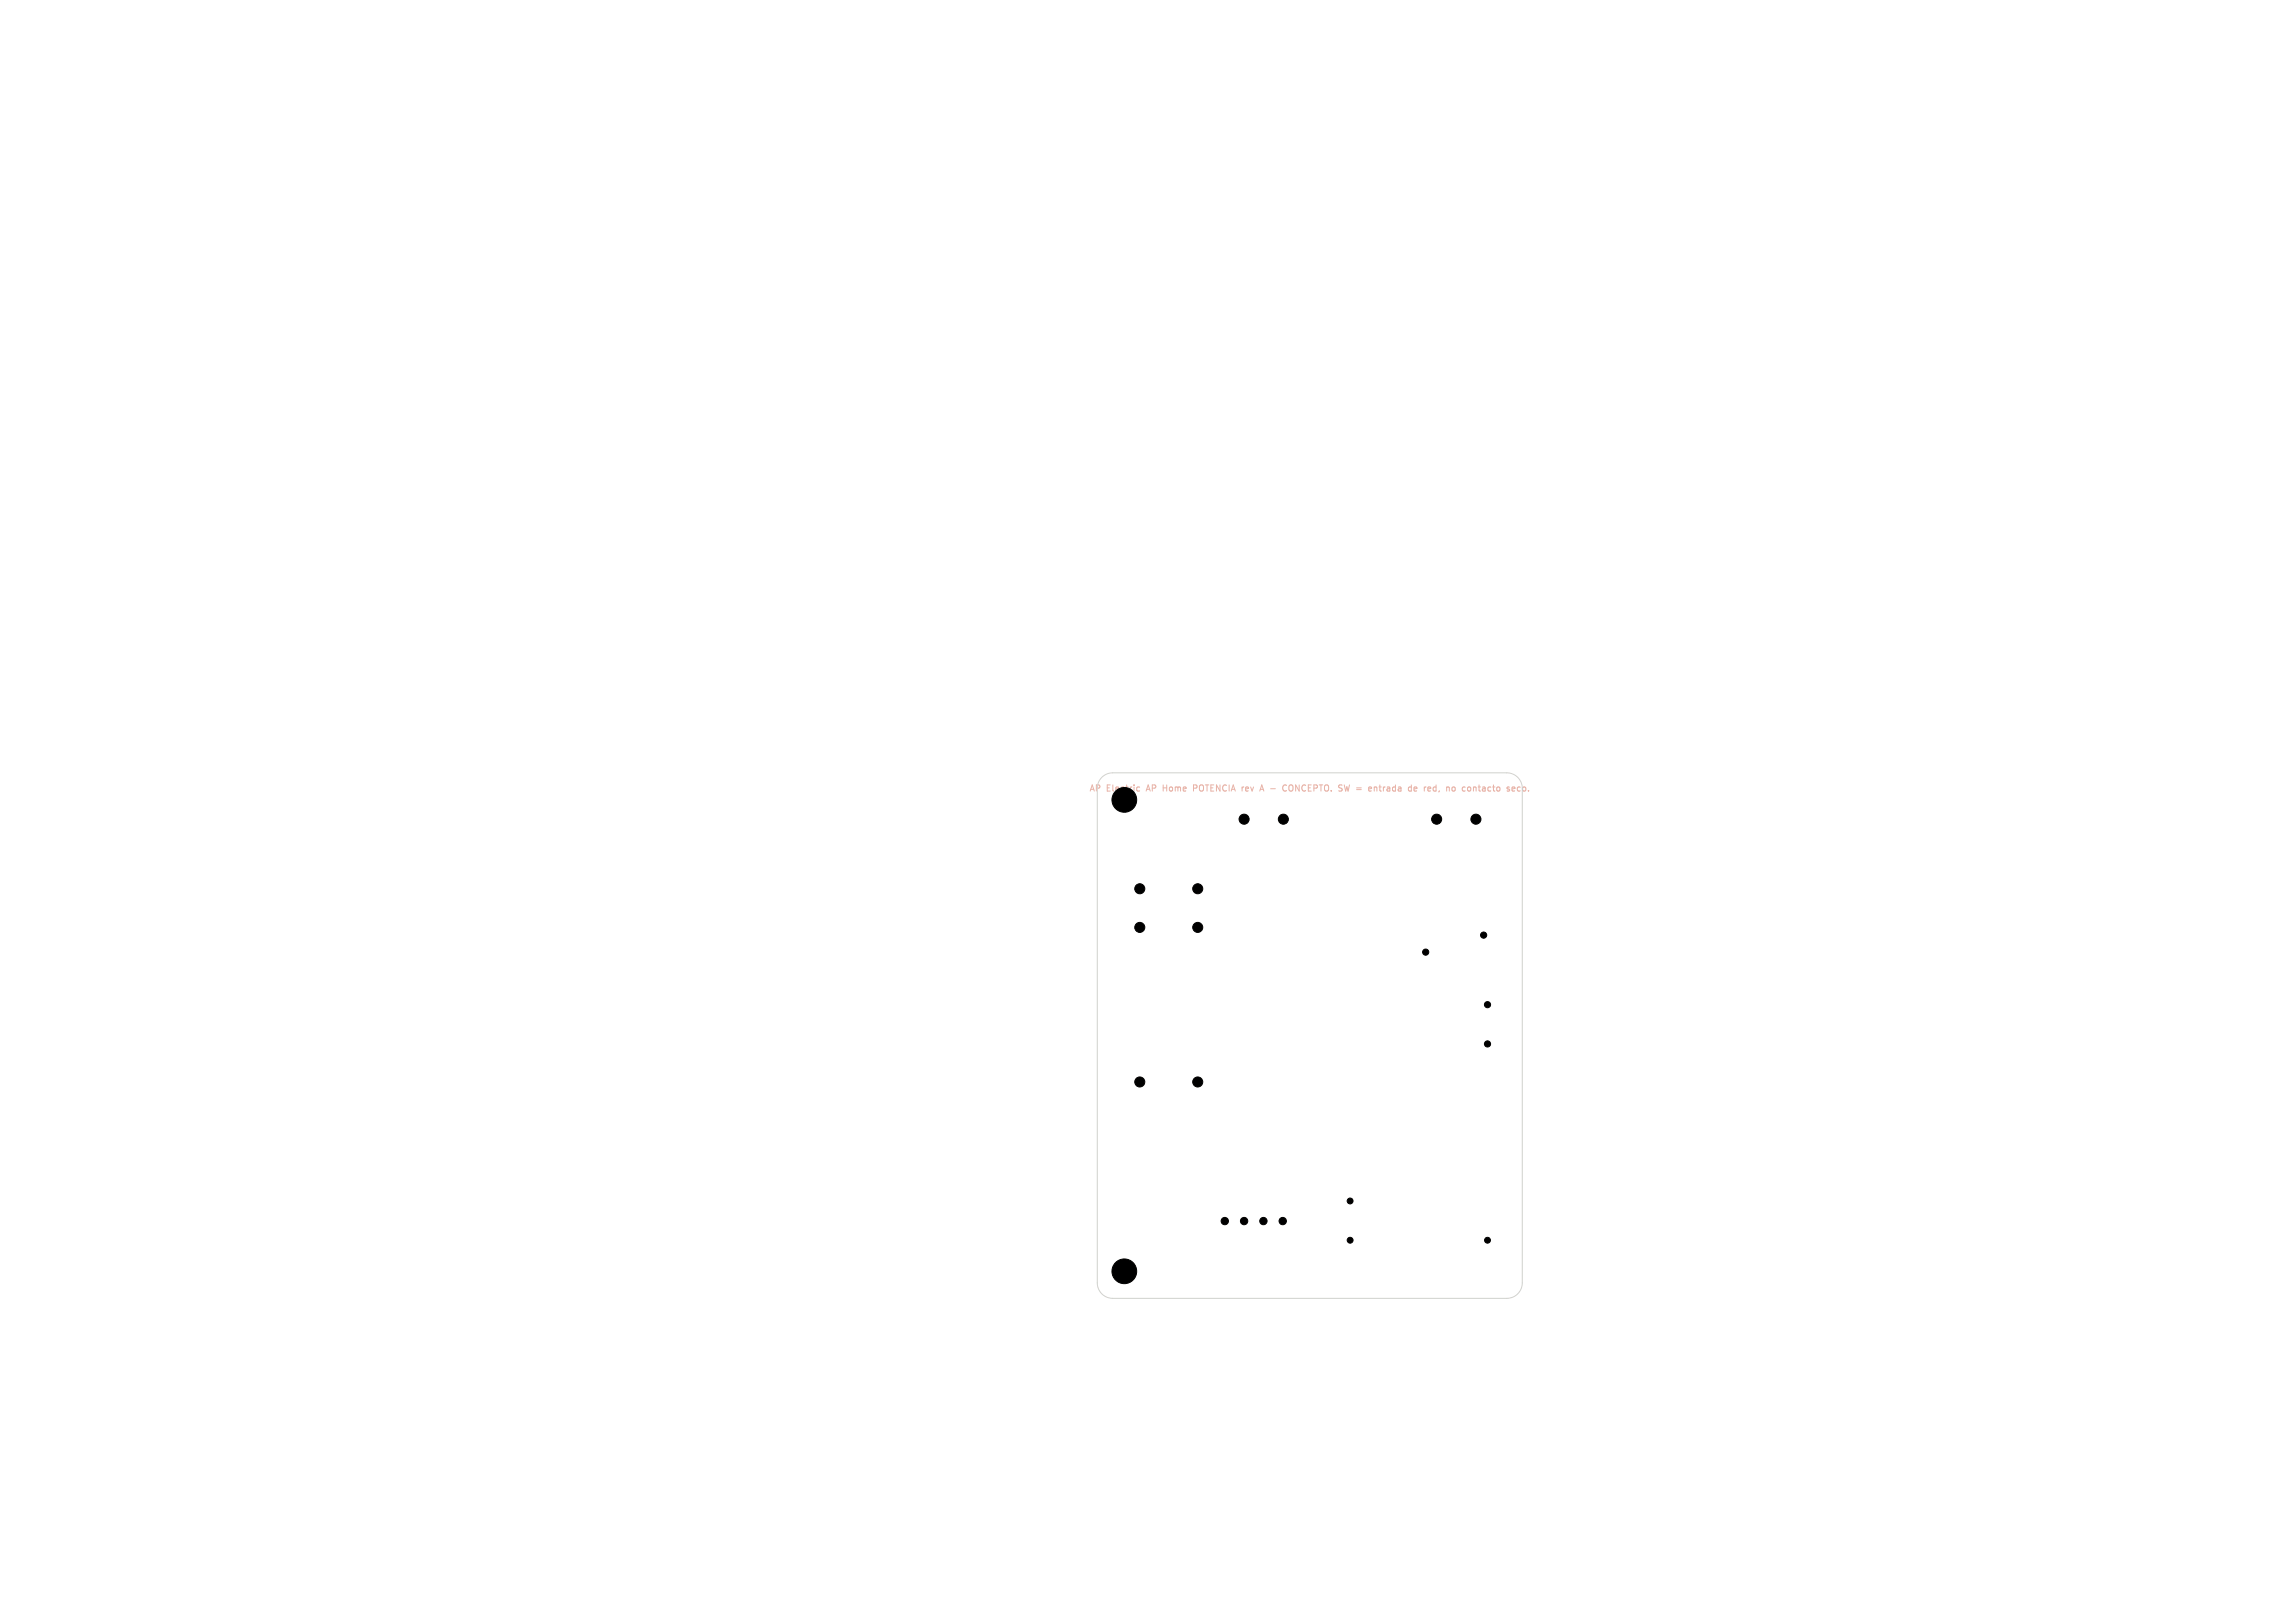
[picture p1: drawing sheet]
<svg xmlns="http://www.w3.org/2000/svg" width="297mm" height="210mm" viewBox="0 0 297 210" stroke-linecap="round" stroke-linejoin="round" font-family="sans-serif">
<defs><g id="words">
<g font-size="1.1" fill="#e8b2a7">
<text x="140.9" y="102.6">AP</text>
<text x="143.2" y="102.6">Electric</text>
<text x="148.5" y="102.6">AP</text>
<text x="150.8" y="102.6">Home</text>
<text x="155" y="102.6">POTENCIA</text>
<text x="161.4" y="102.6">rev</text>
<text x="164" y="102.6">A -</text>
<text x="167.3" y="102.6">CONCEPTO.</text>
<text x="174.8" y="102.6">SW =</text>
<text x="179.1" y="102.6">entrada</text>
<text x="184.4" y="102.6">de</text>
<text x="186.6" y="102.6">red,</text>
<text x="189.7" y="102.6">no</text>
<text x="192" y="102.6">contacto</text>
</g>
</g></defs>
<g fill="none" stroke="#e8b2a7" stroke-width=".13">
<path d="M147.2 102.3h.3M147.2 101.9h.3M150.5 101.6v.8M150.5 101.9h.5M154.5 102h.3M154.8 101.6h-.3v.8M163 102.4l.3-.8 .3 .8M163.1 102.1h.4M166.1 101.6h.4M166.5 102.3h-.4M167.1 101.6a.27 .27 0 0 0-.3 .2v.3a.27 .27 0 0 0 .3 .3M174.1 102.4l.2-.6 .2 .6"/>
<path d="M178.5 101.8h.3M178.6 101.6v.6l.2 .2M183.1 101.8l.2 .1 .1 .1-.4 .1M183.3 102.3l-.2 .1M186.3 102.3l-.1 .2M189.5 101.8l-.2 .1-.1 .1 .1 .3 .2 .1M191.3 101.8h.3M191.4 101.6v.6l.2 .2M196.5 101.8l.2 .1M196.7 102.3l-.2 .1M197.1 101.9l.2-.1 .2 .2v.2l-.2 .2-.3-.2zM197.8 102.3v.1"/>
</g>
<path d="M142.6 100.6a2 2 0 0 1 1.4-.6h51a2 2 0 0 1 2 2v64a2 2 0 0 1-2 2h-51a2 2 0 0 1-2-2v-64a2 2 0 0 1 .6-1.4z" fill="none" stroke="#d0d2cd" stroke-width=".13"/>
<g fill="#000" stroke="#000" stroke-width=".13">
<circle cx="145.5" cy="103.5" r="1.6"/>
<circle cx="147.5" cy="120" r=".65"/>
<circle cx="147.5" cy="115" r=".65"/>
<circle cx="155" cy="115" r=".65"/>
<circle cx="155" cy="120" r=".65"/>
<circle cx="161" cy="106" r=".65"/>
<circle cx="166.1" cy="106" r=".65"/>
<circle cx="185.9" cy="106" r=".65"/>
<circle cx="191" cy="106" r=".65"/>
<circle cx="147.5" cy="140" r=".65"/>
<circle cx="155" cy="140" r=".65"/>
<circle cx="184.5" cy="123.2" r=".4"/>
<circle cx="192" cy="121" r=".4"/>
<circle cx="192.5" cy="135.1" r=".4"/>
<circle cx="192.5" cy="130" r=".4"/>
<circle cx="158.5" cy="158" r=".47"/>
<circle cx="161" cy="158" r=".47"/>
<circle cx="163.5" cy="158" r=".48"/>
<circle cx="166" cy="158" r=".47"/>
<circle cx="174.7" cy="155.4" r=".38"/>
<circle cx="145.5" cy="164.5" r="1.6"/>
<circle cx="174.7" cy="160.5" r=".38"/>
<circle cx="192.5" cy="160.5" r=".38"/>
</g>
<use href="#words"/>
</svg>
